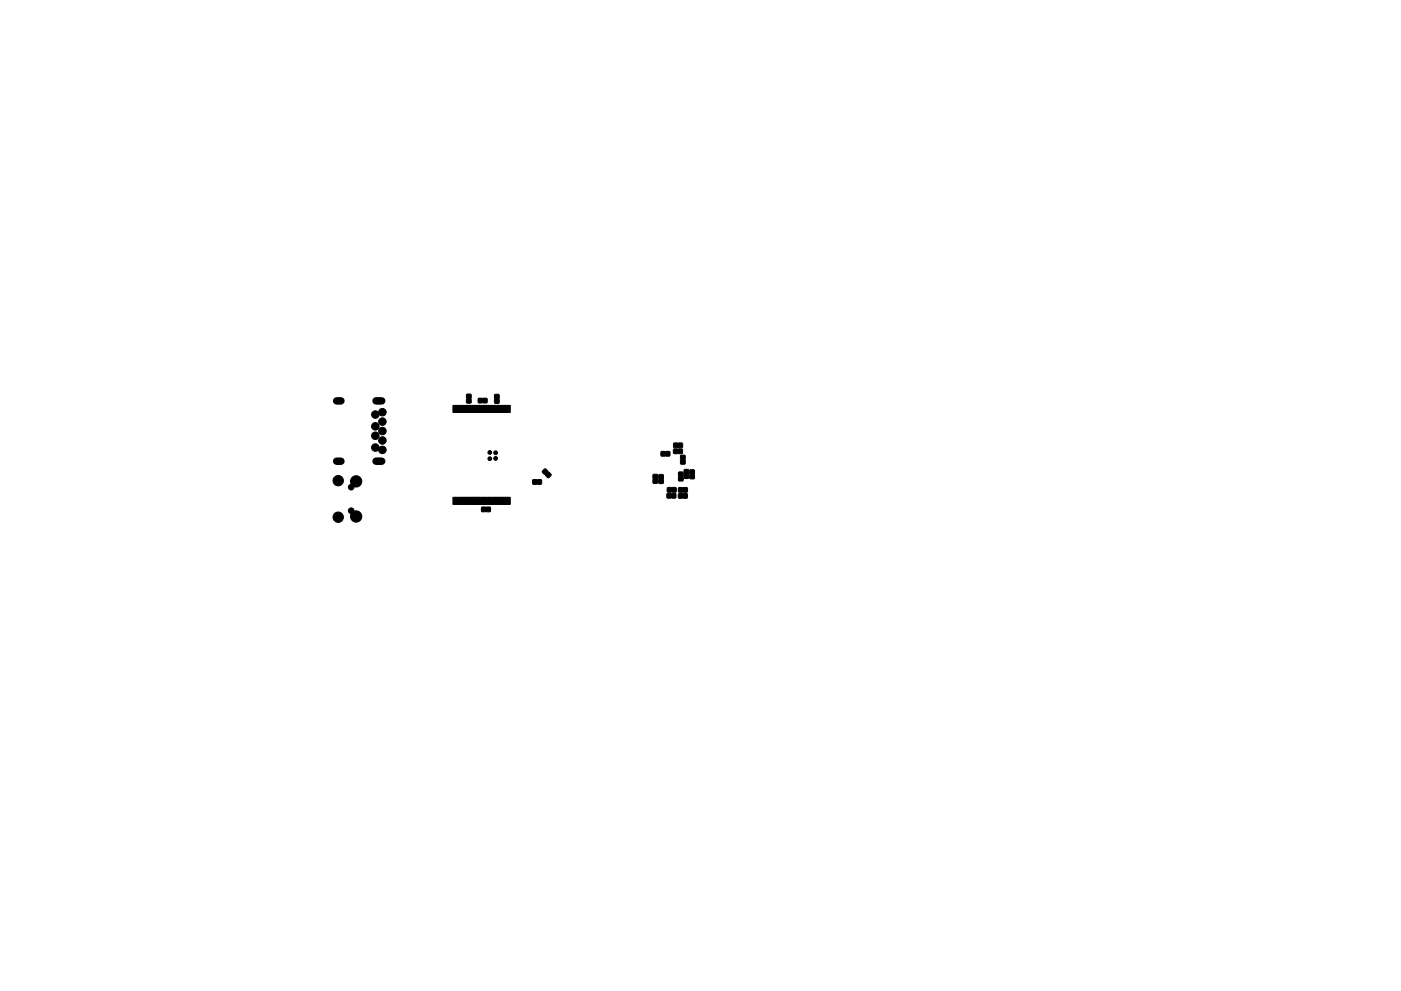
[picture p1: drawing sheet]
<svg xmlns="http://www.w3.org/2000/svg" width="297mm" height="210mm" viewBox="0 0 297 210" stroke-linecap="round" stroke-linejoin="round" font-family="sans-serif">
<g fill="#000" stroke="#000" stroke-width=".21">
<path d="M96 86h.7v1.5h-.7zM96.5 86h.7v1.5h-.7zM97 86h.7v1.5h-.7zM97.5 86h.7v1.5h-.7zM98 86h.7v1.5h-.7zM98.5 86h.7v1.5h-.7zM99 86h.7v1.5h-.7zM99.5 86h.7v1.5h-.7zM99 83.7h.8v.8h-.8zM99 84.6h.8v.9h-.8zM100 86h.7v1.5h-.7zM100.5 86h.7v1.5h-.7z"/>
<path d="M101 86h.7v1.5h-.7zM101.5 86h.7v1.5h-.7zM102 86h.7v1.5h-.7zM101.4 84.5h.9v.9h-.9zM102.5 86h.7v1.5h-.7zM103 86h.7v1.5h-.7zM102.4 84.5h.8v.9h-.8zM103.5 86h.7v1.5h-.7zM104 86h.7v1.5h-.7zM104.5 86h.7v1.5h-.7zM105 86h.7v1.5h-.7zM105.5 86h.7v1.5h-.7z"/>
<path d="M104.9 84.7h.9v.8h-.9zM104.9 83.7h.9v.9h-.9zM106 86h.7v1.5h-.7zM106.5 86h.7v1.5h-.7zM107 86h.7v1.5h-.7zM107.5 86h.7v1.5h-.7zM115 99.9l.6-.4 .6 .6-.7 .6-.5-.5zM140.2 95.8h.8v.9h-.8zM141.1 95.8h.9v.9h-.9zM142.8 95.3h.9v.9h-.9zM142.9 94h.8v.9h-.8zM143.8 95.3h.8v.9h-.8z"/>
<path d="M143.8 94h.9v.9h-.9zM144.3 96.6h.9v.9h-.9zM144.3 97.6h.9v.8h-.9zM145.1 99.6h.9v.9h-.9zM146.3 99.7h.9v.9h-.9zM96 105.5h.7v1.5h-.7zM96.5 105.5h.7v1.5h-.7zM97 105.5h.7v1.5h-.7zM97.5 105.5h.7v1.5h-.7zM98 105.5h.7v1.5h-.7zM98.5 105.5h.7v1.5h-.7zM99 105.5h.7v1.5h-.7z"/>
<path d="M99.5 105.5h.7v1.5h-.7zM100 105.5h.7v1.5h-.7zM100.5 105.5h.7v1.5h-.7zM101 105.5h.7v1.5h-.7zM101.5 105.5h.7v1.5h-.7zM102 105.5h.7v1.5h-.7zM102.5 105.5h.7v1.5h-.7zM102.1 107.6h.9v.9h-.9zM103 105.5h.7v1.5h-.7zM103.5 105.5h.7v1.5h-.7zM103.1 107.6h.9l-.1 .9h-.8zM104 105.5h.7v1.5h-.7z"/>
<path d="M104.5 105.5h.7v1.5h-.7zM105 105.5h.7v1.5h-.7zM105.5 105.5h.7v1.5h-.7zM106 105.5h.7v1.5h-.7zM106.5 105.5h.7v1.5h-.7zM107 105.5h.7v1.5h-.7zM107.5 105.5h.7v1.5h-.7zM113 101.8h.8v.9h-.8zM113.9 101.8h.9v.9h-.9zM116.1 100.2h.3l.5 .5-.6 .7-.7-.6zM138.5 101.7h.9v.8h-.9zM138.5 100.7h.9v.8h-.9z"/>
<path d="M139.7 101.7h.9v.8h-.9zM139.7 100.7h.9v.9h-.9zM141.4 104.7h.9v.9h-.9zM141.5 103.5h.9v.9h-.9zM142.4 104.7h.9v.9h-.9zM142.5 103.5h.8v.9h-.8zM143.9 104.8h.8v.9h-.8zM143.9 103.5h.8v.9h-.8zM143.9 100.2h.9v.8h-.9zM143.9 101.2h.9v.8h-.9zM144.8 104.8h.9v.9h-.9zM144.9 103.5h.8v.9h-.8z"/>
<path d="M145.1 100.6h.9v.9h-.9zM146.3 100.7h.9v.8h-.9z"/>
<circle cx="79.6" cy="90.5" r=".8"/>
<circle cx="79.6" cy="92.5" r=".8"/>
<circle cx="79.6" cy="95" r=".8"/>
<circle cx="79.6" cy="88" r=".8"/>
<circle cx="81.1" cy="87.5" r=".8"/>
<circle cx="81.1" cy="89.5" r=".8"/>
<circle cx="81.1" cy="91.5" r=".8"/>
<circle cx="81.1" cy="95.5" r=".8"/>
<circle cx="81.1" cy="93.5" r=".8"/>
<circle cx="103.8" cy="96" r=".4"/>
<circle cx="103.8" cy="97.3" r=".4"/>
<circle cx="105.1" cy="96.1" r=".4"/>
<circle cx="105.1" cy="97.3" r=".4"/>
<circle cx="71.7" cy="109.7" r="1.1"/>
<circle cx="71.7" cy="102" r="1.1"/>
<circle cx="74.5" cy="103.4" r=".6"/>
<circle cx="74.5" cy="108.4" r=".6"/>
<circle cx="75.5" cy="102.1" r="1.2"/>
<circle cx="75.5" cy="109.6" r="1.2"/>
</g>
<path d="M71.4 97.9h.9M71.4 85.1h.9M79.7 97.9h1.2M79.7 85.1h1.2" fill="none" stroke="#000" stroke-width="1.6"/>
</svg>
